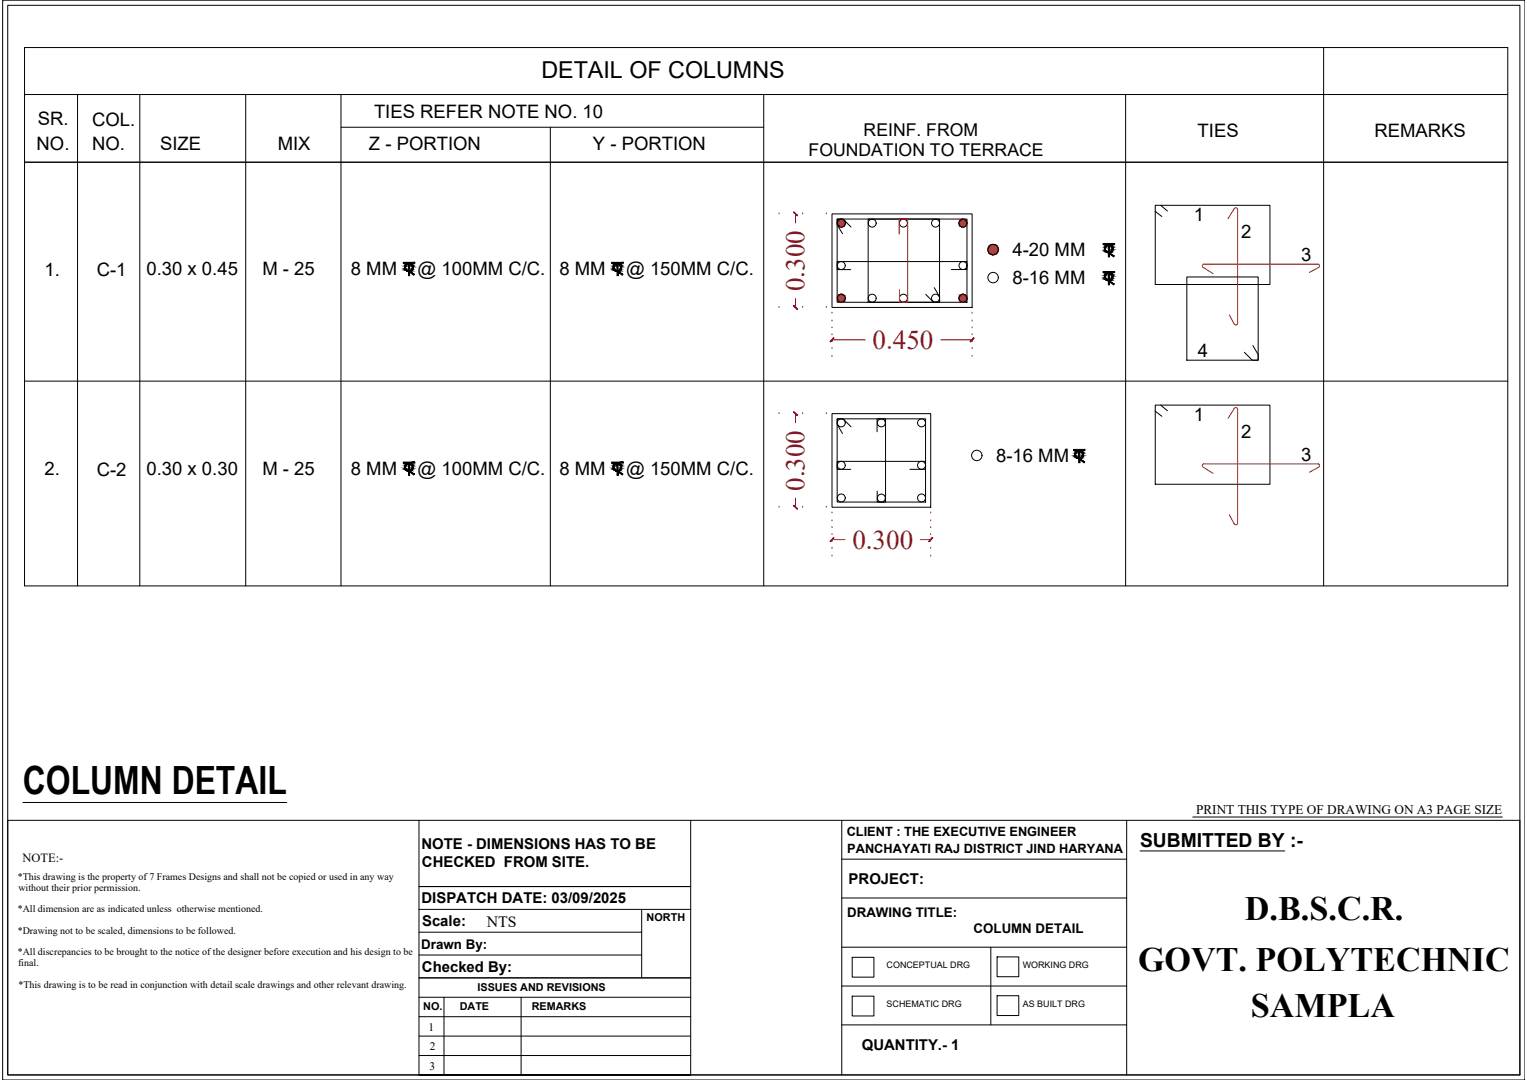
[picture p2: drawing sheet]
<svg xmlns="http://www.w3.org/2000/svg" width="420mm" height="297mm" viewBox="0 0 420 297" stroke-linecap="round" stroke-linejoin="round" font-family="sans-serif">
<defs><g id="words">
<text font-size="10.7" x="6.3" y="218.4">COLUMN DETAIL</text>
<g font-size="9.4">
<text x="342.6" y="252.9">D.B.S.C.R.</text>
<text x="313.1" y="267">GOVT. POLYTECHNIC</text>
<text x="344.2" y="279.6">SAMPLA</text>
</g>
<g font-size="7.4" fill="#b8002e">
<text x="221.4" y="80.1" transform="rotate(-90 221.4 80.1)">0.300</text>
<text x="240.1" y="95.9">0.450</text>
<text x="221.4" y="135" transform="rotate(-90 221.4 135)">0.300</text>
<text x="234.5" y="150.9">0.300</text>
</g>
<text font-size="6.4" x="148.9" y="21.5">DETAIL OF COLUMNS</text>
<text font-size="5.3" x="313.7" y="232.9">SUBMITTED BY :-</text>
<g font-size="5.1">
<text x="10.4" y="34.5">SR.</text>
<text x="25.3" y="34.6">COL.</text>
<text x="102.9" y="32.5">TIES REFER NOTE NO. 10</text>
<text x="10.1" y="41.3">NO.</text>
<text x="25.3" y="41.2">NO.</text>
<text x="44" y="41.1">SIZE</text>
<text x="76.4" y="41.1">MIX</text>
<text x="101.5" y="41.1">Z - PORTION</text>
<text x="163.2" y="41.1">Y - PORTION</text>
<text x="329.5" y="37.7">TIES</text>
<text x="378.2" y="37.7">REMARKS</text>
<text x="328.4" y="60.9">1</text>
<text x="341.5" y="65.5">2</text>
<text x="278.6" y="70.5">4-20 MM</text>
<text x="358" y="71.9">3</text>
<text x="12.3" y="75.8">1.</text>
<text x="26.6" y="75.9">C-1</text>
<text x="40.3" y="75.7">0.30 x 0.45</text>
<text x="72.2" y="75.6">M - 25</text>
<text x="96.5" y="75.7">8 MM</text>
<text x="114.9" y="75.7">@ 100MM C/C.</text>
<text x="153.9" y="75.7">8 MM</text>
<text x="172.3" y="75.7">@ 150MM C/C.</text>
<text x="278.6" y="78.2">8-16 MM</text>
<text x="329.5" y="98.1">4</text>
<text x="328.4" y="115.8">1</text>
<text x="341.5" y="120.4">2</text>
<text x="12.3" y="130.8">2.</text>
<text x="26.6" y="130.9">C-2</text>
<text x="40.3" y="130.7">0.30 x 0.30</text>
<text x="72.2" y="130.5">M - 25</text>
<text x="96.5" y="130.7">8 MM</text>
<text x="114.9" y="130.7">@ 100MM C/C.</text>
<text x="153.9" y="130.7">8 MM</text>
<text x="172.3" y="130.7">@ 150MM C/C.</text>
<text x="274.1" y="127.1">8-16 MM</text>
<text x="358" y="126.8">3</text>
</g>
<g font-size="4.8">
<text x="237.6" y="37.3">REINF. FROM</text>
<text x="222.5" y="43">FOUNDATION TO TERRACE</text>
</g>
<text font-size="4.3" x="133.9" y="254.9">NTS</text>
<g font-size="4.1">
<text x="116" y="233.4">NOTE - DIMENSIONS HAS TO BE</text>
<text x="116.1" y="238.3">CHECKED FROM SITE.</text>
<text x="233.5" y="243.2">PROJECT:</text>
<text x="116" y="248.4">DISPATCH DATE: 03/09/2025</text>
<text x="116.1" y="254.7">Scale:</text>
<text x="116.1" y="267.2">Checked By:</text>
<text x="237.1" y="288.7">QUANTITY.- 1</text>
</g>
<g font-size="3.7">
<text x="233.1" y="252.2">DRAWING TITLE:</text>
<text x="267.9" y="256.6">COLUMN DETAIL</text>
<text x="115.9" y="261.1">Drawn By:</text>
</g>
<text font-size="3.6" x="329.1" y="223.9">PRINT THIS TYPE OF DRAWING ON A3 PAGE SIZE</text>
<g font-size="3.5">
<text x="233" y="230">CLIENT : THE EXECUTIVE ENGINEER</text>
<text x="233.1" y="234.6">PANCHAYATI RAJ DISTRICT JIND HARYANA</text>
</g>
<text font-size="3.4" x="6.2" y="237.1">NOTE:-</text>
<g font-size="3.2">
<text x="117.9" y="283.6">1</text>
<text x="118.2" y="288.9">2</text>
<text x="118.2" y="294.2">3</text>
</g>
<g font-size="3">
<text x="177.9" y="253.4">NORTH</text>
<text x="131.4" y="272.5">ISSUES AND REVISIONS</text>
<text x="116.4" y="277.8">NO.</text>
<text x="126.5" y="277.8">DATE</text>
<text x="146.3" y="277.8">REMARKS</text>
</g>
<g font-size="2.8">
<text x="4.9" y="242">*This drawing is the property of 7 Frames Designs and shall not be copied or used in any way</text>
<text x="5" y="245">without their prior permission.</text>
<text x="4.9" y="250.7">*All dimension are as indicated unless otherwise mentioned.</text>
<text x="4.9" y="256.8">*Drawing not to be scaled, dimensions to be followed.</text>
<text x="4.9" y="262.8">*All discrepancies to be brought to the notice of the designer before execution and his design to be</text>
<text x="5" y="265.8">final.</text>
<text x="5.1" y="271.8">*This drawing is to be read in conjunction with detail scale drawings and other relevant drawing.</text>
</g>
<g font-size="2.5">
<text x="243.9" y="266.2">CONCEPTUAL DRG</text>
<text x="281.4" y="266.2">WORKING DRG</text>
<text x="244" y="276.9">SCHEMATIC DRG</text>
<text x="281.4" y="276.9">AS BUILT DRG</text>
</g>
</g></defs>
<!-- layer: FORMET LINE -->
<path d="M.7 .1h418.9v296.9h-418.9zM2.1 1.5h416.1v294.1h-416.1z" fill="none" stroke="#000" stroke-width=".28"/>
<!-- layer: 0 -->
<g fill="none" stroke="#000" stroke-width=".28">
<path d="M6.8 13.1h408.1v148h-408.1zM364.2 13.1v148M6.8 26h408.1M21.3 26v135.1M38.5 26v135.1M67.6 26v135.1M93.8 26v135.1M93.8 35h116.3M151.4 35v126.1M210.1 26v135.1M309.7 26v135.1M6.8 44.6h408.1"/>
<path d="M228.9 58.8h38.6v25.8h-38.6zM317.8 58.1l1.9 1.4M317.9 56.5h31.5v21.7h-31.5zM319.4 56.5l1.8 1.5M230.3 60.2h35.8v22.9h-35.8zM234.2 62.4l-2.2-2.2h-1.7v1.6l1.5 2.5M238.9 60.2h19.6v22.9h-19.6zM257.1 79.1l1.4 2.5v1.5h-1.6l-2.2-2.2M261.8 74.1h4.3v-2.2h-35.8v2.3h3.8M326.6 76.2h19.6v22.9h-19.6zM344.7 95l1.5 2.5v1.6h-1.6l-2.2-2.2M6.8 104.8h408.1"/>
<path d="M228.9 113.8h27.2v25.7h-27.2zM230.3 115.2h24.4v22.9h-24.4zM234.2 117.4l-2.2-2.2h-1.7v1.5l1.5 2.5M241.3 118.8v-3.6h2.4v22.9h-2.3v-3M317.8 113.1l1.9 1.4M317.9 111.4h31.5v21.8h-31.5zM319.4 111.4l1.8 1.6M250.4 129.1h4.3v-2.2h-24.4v2.2h3.8M313.7 234h39.8"/>
<circle cx="112.5" cy="73.6" r="1.12"/>
<circle cx="112.5" cy="73.6" r=".98"/>
<circle cx="169.9" cy="73.6" r="1.12"/>
<circle cx="169.9" cy="73.6" r=".98"/>
<circle cx="231.5" cy="73" r="1.1"/>
<circle cx="231.5" cy="61.4" r="1.1"/>
<circle cx="240" cy="61.4" r="1.1"/>
<circle cx="248.6" cy="61.4" r="1.1"/>
<circle cx="257.4" cy="61.4" r="1.1"/>
<circle cx="265" cy="73" r="1.1"/>
<circle cx="265" cy="61.4" r="1.1"/>
<circle cx="273.3" cy="68.6" r="1.43"/>
<circle cx="273.3" cy="76.3" r="1.43"/>
<circle cx="305.1" cy="76.1" r="1.12"/>
<circle cx="305.1" cy="68.4" r="1.12"/>
<circle cx="305.1" cy="68.4" r=".98"/>
<circle cx="305.1" cy="76.1" r=".98"/>
<circle cx="231.5" cy="82" r="1.1"/>
<circle cx="240" cy="82" r="1.1"/>
<circle cx="248.6" cy="82" r="1.1"/>
<circle cx="257.4" cy="82" r="1.1"/>
<circle cx="265" cy="82" r="1.1"/>
<circle cx="231.5" cy="116.3" r="1.1"/>
<circle cx="242.5" cy="116.3" r="1.1"/>
<circle cx="253.6" cy="116.3" r="1.1"/>
<circle cx="112.5" cy="128.5" r="1.12"/>
<circle cx="112.5" cy="128.5" r=".98"/>
<circle cx="169.9" cy="128.5" r="1.12"/>
<circle cx="169.9" cy="128.5" r=".98"/>
<circle cx="231.5" cy="128" r="1.1"/>
<circle cx="231.5" cy="137" r="1.1"/>
<circle cx="242.5" cy="137" r="1.1"/>
<circle cx="253.6" cy="128" r="1.1"/>
<circle cx="253.6" cy="137" r="1.1"/>
<circle cx="268.8" cy="125.3" r="1.43"/>
<circle cx="296.9" cy="125" r="1.12"/>
<circle cx="296.9" cy="125" r=".98"/>
</g>
<g fill="#000" stroke="#000" stroke-width=".28">
<path d="M111.4 73.5h.1zM111.4 73.3h.2zM111.5 73.1h.2zM111.6 73h.1zM111.6 72.9h.2zM111.8 72.7h.2zM112.3 74.6h.5zM112.4 72.5h.2zM113.3 74.2h.1zM113.3 74.1h.2zM113.4 73.9h.2zM168.8 73.5h.1z"/>
<path d="M168.8 73.3h.1zM168.9 73.1h.1zM168.9 73h.2zM169 72.9h.2zM169.1 72.7h.3zM169.6 74.6h.5zM169.7 72.5h.3zM170.7 74.1h.1zM170.8 73.9h.1zM304 68.1h.1zM304 75.8h.1zM304.1 67.9h.1z"/>
<path d="M304.1 75.6h.1zM304.1 75.5h.2zM304.2 67.7h.2zM304.2 75.4h.2zM304.3 75.3h.3zM304.8 69.5h.5zM304.8 77.2h.5zM304.9 67.3h.3zM304.9 75h.3zM305.8 69h.2zM305.8 76.7h.2zM305.9 68.9h.1z"/>
<path d="M305.9 76.6h.1zM306 76.5h.1zM111.4 128.4h.1zM111.4 128.2h.2zM111.5 128h.2zM111.6 127.9h.1zM111.6 127.8h.2zM112.3 129.6h.5zM112.4 127.4h.2zM113.3 129.1h.1zM113.3 129h.2zM113.4 128.9h.2z"/>
<path d="M168.8 128.4h.1zM168.8 128.2h.1zM168.9 128h.1zM168.9 127.9h.2zM169 127.8h.2zM169.6 129.6h.5zM169.7 127.4h.3zM170.7 129h.1zM170.8 128.9h.1zM295.8 124.7h.2zM295.9 124.5h.2zM296 124.4h.1z"/>
<path d="M296 124.3h.2zM296.7 126.1h.5zM296.7 123.9h.3zM297.7 125.6h.1zM297.7 125.6h.2zM297.9 125.2h.1z"/>
<path d="M111 72.2v.2l3.1-.2zM111 72.4l3.1-.2v.2z"/>
<path d="M111.4 73.5l.1 .2zM111.4 73.5l.1 .2z"/>
<path d="M111.4 73.7h.1zM111.4 73.7h.1z"/>
<path d="M111.4 73.7l.2 .1zM111.4 73.7l.2 .1z"/>
<path d="M111.4 73.3l.1 .2zM111.4 73.3l.1 .2z"/>
<path d="M111.4 73.8l.2 .1zM111.4 73.8l.2 .1z"/>
<path d="M111.4 73.9l.2 .1zM111.4 73.9l.2 .1z"/>
<path d="M111.5 73.1l.1 .2zM111.5 73.1l.1 .2z"/>
<path d="M111.5 74l.2 .1zM111.5 74l.2 .1z"/>
<path d="M111.5 74.1l.2 .1zM111.5 74.1l.2 .1z"/>
<path d="M111.6 74.2h.2zM111.6 74.2h.2z"/>
<path d="M111.6 74.2l.3 .1zM111.6 74.2l.3 .1z"/>
<path d="M111.7 72.8h.2zM111.7 72.8l.1 .1z"/>
<path d="M111.7 74.3l.3 .1zM111.7 74.3l.3 .1z"/>
<path d="M111.8 74.4h.2zM111.8 74.4h.2z"/>
<path d="M111.8 72.7h.2zM111.8 72.7h.2z"/>
<path d="M111.8 74.4l.4 .1zM111.8 74.4l.4 .1z"/>
<path d="M111.9 72.6h.3zM111.8 72.7h.2z"/>
<path d="M111.9 74.5h.4zM111.9 74.5h.4z"/>
<path d="M112.3 74.6l.3 .1zM112.4 74.7h.2z"/>
<path d="M112 72.6h.3zM111.9 72.6h.3z"/>
<path d="M112 74.5h.4zM112 74.5h.4z"/>
<path d="M112 72.6h.4zM112 72.6h.3z"/>
<path d="M112 74.5h.6zM112 74.5h.6z"/>
<path d="M112 72.6h.6zM112 72.6h.4z"/>
<path d="M112.4 72.5h.4zM112.3 72.5h.5z"/>
<path d="M112.6 74.4l-.1 .3 1.5 .8zM112.5 74.7l1.5 .8-.1 .2z"/>
<path d="M112.4 72.3l.3 3.5v-3.5zM112.4 72.3l.3 3.5h-.3z"/>
<path d="M112.3 72.5h.6zM112.1 72.5h.8z"/>
<path d="M112.1 72.5l.9 .1zM112.1 72.6h.9z"/>
<path d="M112.1 74.6h.8zM112.1 74.6h.7z"/>
<path d="M112.1 72.6h.9zM112 72.6h1z"/>
<path d="M112.1 74.6h.9zM112.1 74.6h.8z"/>
<path d="M112.6 72.6h.5zM112.6 72.6h.5z"/>
<path d="M112 74.5h1zM112 74.5l1 .1z"/>
<path d="M112.6 74.5h.4zM112.6 74.5h.4z"/>
<path d="M112.7 72.6l.5 .1zM112.7 72.6l.5 .1z"/>
<path d="M112.7 74.5h.4zM112.6 74.5h.4z"/>
<path d="M112.9 72.7h.3zM112.9 72.7h.3z"/>
<path d="M112.9 74.5h.3zM112.7 74.5h.4z"/>
<path d="M112.9 72.7l.4 .1zM112.9 72.7l.4 .1z"/>
<path d="M112.9 74.5h.3zM112.9 74.5h.3z"/>
<path d="M113.1 72.8h.2zM113.1 72.8h.2z"/>
<path d="M113.1 74.4h.2zM112.9 74.5h.3z"/>
<path d="M113.1 72.8l.3 .1zM113.1 72.8l.3 .1z"/>
<path d="M113.1 74.3h.2zM113.1 74.4h.2z"/>
<path d="M113.2 72.9l.2 .1zM113.2 72.9l.2 .1z"/>
<path d="M113.2 74.2h.2zM113.1 74.3h.2z"/>
<path d="M113.3 73h.2zM113.3 73h.2z"/>
<path d="M113.3 73l.2 .1zM113.3 73l.2 .1z"/>
<path d="M113.4 73.1l.2 .1zM113.4 73.1l.2 .1z"/>
<path d="M113.4 74h.1zM113.4 74l.1 .1z"/>
<path d="M113.4 73.2l.2 .1zM113.4 73.2l.2 .1z"/>
<path d="M113.5 73.3l.1 .1zM113.5 73.3l.1 .1z"/>
<path d="M113.5 73.4l.1 .2zM113.5 73.4l.1 .2z"/>
<path d="M113.5 73.8l.1 .1zM113.5 73.8l.1 .1z"/>
<path d="M113.5 73.6l.1 .2zM113.5 73.6l.1 .2z"/>
<path d="M168.3 72.2v.2l3.2-.2zM168.3 72.4l3.2-.2v.2z"/>
<path d="M168.8 73.5l.1 .2zM168.8 73.5l.1 .2z"/>
<path d="M168.8 73.7h.1zM168.8 73.7h.1z"/>
<path d="M168.8 73.7l.1 .1zM168.8 73.7l.1 .1z"/>
<path d="M168.8 73.3l.1 .2zM168.8 73.3l.1 .2z"/>
<path d="M168.8 73.8l.1 .1zM168.8 73.8l.1 .1z"/>
<path d="M168.8 73.9l.2 .1zM168.8 73.9l.2 .1z"/>
<path d="M168.9 73.1v.2zM168.9 73.1v.2z"/>
<path d="M168.9 74l.1 .1zM168.9 74l.1 .1z"/>
<path d="M168.9 74.1l.2 .1zM168.9 74.1l.2 .1z"/>
<path d="M168.9 74.2h.3zM168.9 74.2h.3z"/>
<path d="M169 74.2l.2 .1zM169 74.2l.2 .1z"/>
<path d="M169 72.8h.2zM169 72.9h.2z"/>
<path d="M169 74.3l.4 .1zM169 74.3l.4 .1z"/>
<path d="M169.1 74.4h.3zM169.1 74.4h.3z"/>
<path d="M169.2 72.7h.2zM169.2 72.7h.2z"/>
<path d="M169.2 74.4l.3 .1zM169.2 74.4l.3 .1z"/>
<path d="M169.3 72.6h.2zM169.2 72.7h.2z"/>
<path d="M169.3 74.5h.4zM169.3 74.5h.4z"/>
<path d="M169.6 74.6l.4 .1zM169.7 74.7h.3z"/>
<path d="M169.3 72.6h.4zM169.3 72.6h.2z"/>
<path d="M169.3 74.5h.4zM169.3 74.5h.4z"/>
<path d="M169.3 72.6h.4zM169.3 72.6h.4z"/>
<path d="M169.3 74.5h.6zM169.3 74.5h.6z"/>
<path d="M169.3 72.6h.6zM169.3 72.6h.4z"/>
<path d="M169.7 72.5h.4zM169.6 72.5h.5z"/>
<path d="M170 74.4l-.2 .3 1.6 .8zM169.8 74.7l1.6 .8-.2 .2z"/>
<path d="M169.8 72.3l.3 3.5v-3.5zM169.8 72.3l.3 3.5h-.3z"/>
<path d="M169.6 72.5h.6zM169.5 72.5h.7z"/>
<path d="M169.5 72.5l.8 .1zM169.4 72.6h.9z"/>
<path d="M169.5 74.6h.7zM169.5 74.6h.6z"/>
<path d="M169.4 72.6h1zM169.3 72.6h1.1z"/>
<path d="M169.4 74.6h.9zM169.4 74.6h.8z"/>
<path d="M169.9 72.6h.5zM169.9 72.6h.5z"/>
<path d="M169.3 74.5h1.1zM169.3 74.5l1 .1z"/>
<path d="M170 74.5h.4zM169.9 74.5h.5z"/>
<path d="M170.1 72.6l.4 .1zM170.1 72.6l.4 .1z"/>
<path d="M170.1 74.5h.3zM170 74.5h.4z"/>
<path d="M170.2 72.7h.3zM170.2 72.7h.3z"/>
<path d="M170.2 74.5h.3zM170.1 74.5h.3z"/>
<path d="M170.3 72.7l.3 .1zM170.3 72.7l.3 .1z"/>
<path d="M170.3 74.5h.2zM170.2 74.5h.3z"/>
<path d="M170.4 72.8h.3zM170.4 72.8h.3z"/>
<path d="M170.4 74.4h.2zM170.3 74.5h.2z"/>
<path d="M170.5 72.8l.3 .1zM170.5 72.8l.3 .1z"/>
<path d="M170.5 74.3h.2zM170.4 74.4h.2z"/>
<path d="M170.6 72.9l.2 .1zM170.6 72.9l.2 .1z"/>
<path d="M170.6 74.2h.2zM170.5 74.3h.2z"/>
<path d="M170.6 73h.2zM170.6 73h.2z"/>
<path d="M170.6 74.2h.2zM170.6 74.2h.2z"/>
<path d="M170.7 73l.2 .1zM170.7 73l.2 .1z"/>
<path d="M170.8 73.1l.1 .1zM170.8 73.1l.1 .1z"/>
<path d="M170.8 74v.1zM170.8 74v.1z"/>
<path d="M170.8 73.2l.2 .1zM170.8 73.2l.2 .1z"/>
<path d="M170.8 73.3l.2 .1zM170.8 73.3l.2 .1z"/>
<path d="M170.8 73.4l.2 .2zM170.8 73.4l.2 .2z"/>
<path d="M170.8 73.8l.1 .1zM170.8 73.8l.1 .1z"/>
<path d="M170.8 73.6l.2 .2zM170.8 73.6l.2 .2z"/>
<path d="M303.5 67v.3l3.2-.3zM303.5 67.3l3.2-.3v.3z"/>
<path d="M303.5 74.7v.3l3.2-.3zM303.5 75l3.2-.3v.3z"/>
<path d="M304 68.3h.1zM304 68.3h.1z"/>
<path d="M304 68.3l.1 .2zM304 68.3l.1 .2z"/>
<path d="M304 68.5h.1zM304 68.5h.1z"/>
<path d="M304 68.5l.1 .2zM304 68.5l.1 .2z"/>
<path d="M304 76h.1zM304 76h.1z"/>
<path d="M304 76l.1 .2zM304 76l.1 .2z"/>
<path d="M304 76.2h.1zM304 76.2h.1z"/>
<path d="M304 76.2l.1 .2zM304 76.2l.1 .2z"/>
<path d="M304 68.1l.1 .2zM304 68.1l.1 .2z"/>
<path d="M304 68.7h.1zM304 68.7h.1z"/>
<path d="M304 75.8l.1 .2zM304 75.8l.1 .2z"/>
<path d="M304 76.4h.1zM304 76.4h.1z"/>
<path d="M304 68.7l.2 .2zM304 68.7l.2 .2z"/>
<path d="M304 76.4l.2 .2zM304 76.4l.2 .2z"/>
<path d="M304 68l.1 .1zM304 68l.1 .1z"/>
<path d="M304 68.9h.2zM304 68.9h.2z"/>
<path d="M304 75.7l.1 .1zM304 75.7l.1 .1z"/>
<path d="M304 76.6h.2zM304 76.6h.2z"/>
<path d="M304.1 68.9l.2 .1zM304.1 68.9l.2 .1z"/>
<path d="M304.1 76.6l.2 .1zM304.1 76.6l.2 .1z"/>
<path d="M304.1 67.8h.2zM304.1 67.8l.1 .1z"/>
<path d="M304.1 69l.3 .1zM304.1 69l.3 .1z"/>
<path d="M304.1 76.7l.3 .1zM304.1 76.7l.3 .1z"/>
<path d="M304.2 69.1h.2zM304.2 69.1h.2z"/>
<path d="M304.2 76.8h.2zM304.2 76.8h.2z"/>
<path d="M304.2 67.7h.2zM304.2 67.7h.2z"/>
<path d="M304.2 69.1l.4 .1zM304.2 69.1l.4 .1z"/>
<path d="M304.2 75.4h.2zM304.2 75.4h.2z"/>
<path d="M304.2 76.8l.4 .1zM304.2 76.8l.4 .1z"/>
<path d="M304.3 67.6h.3zM304.3 67.6l-.1 .1z"/>
<path d="M304.3 69.2l.3 .1zM304.3 69.2l.3 .1z"/>
<path d="M304.3 76.9h.3zM304.3 76.9h.3z"/>
<path d="M304.3 67.5h.3zM304.3 67.5l.3 .1z"/>
<path d="M304.3 69.3h.4zM304.3 69.3h.4z"/>
<path d="M304.3 75.3h.3zM304.3 75.3h.3z"/>
<path d="M304.3 76.9l.4 .1zM304.3 76.9l.4 .1z"/>
<path d="M304.5 67.5h.2zM304.3 67.5h.3z"/>
<path d="M304.5 69.3l.4 .1zM304.5 69.3l.4 .1z"/>
<path d="M304.5 75.2h.2zM304.3 75.3h.3z"/>
<path d="M304.5 77l.4 .1zM304.5 77l.4 .1z"/>
<path d="M304.8 69.5h.4zM304.9 69.5h.3z"/>
<path d="M304.8 77.2h.4zM304.9 77.2h.3z"/>
<path d="M304.5 67.4h.4zM304.5 67.5h.2z"/>
<path d="M304.5 69.4h.4zM304.5 69.4h.4z"/>
<path d="M304.5 75.1h.4zM304.5 75.1l.2 .1z"/>
<path d="M304.5 77.1h.4zM304.5 77.1h.4z"/>
<path d="M304.5 67.4h.4zM304.5 67.4h.4z"/>
<path d="M304.5 69.4h.6zM304.5 69.4h.6z"/>
<path d="M304.5 75.1h.4zM304.5 75.1h.4z"/>
<path d="M304.5 77.1h.6zM304.5 77.1h.6z"/>
<path d="M304.5 67.4h.6zM304.5 67.4h.4z"/>
<path d="M304.5 75.1h.6zM304.5 75.1h.4z"/>
<path d="M305.2 69.4l-.2 .2 1.6 .8zM305 69.6l1.6 .8-.2 .3z"/>
<path d="M304.9 67.3h.4zM304.8 67.3h.5z"/>
<path d="M305.2 77.1l-.2 .2 1.6 .8zM305 77.3l1.6 .8-.2 .3z"/>
<path d="M304.9 75h.4zM304.8 75h.5z"/>
<path d="M305 67.1l.3 3.6v-3.6zM305 67.1l.3 3.6h-.3z"/>
<path d="M305 74.8l.3 3.5v-3.5zM305 74.8l.3 3.5h-.3z"/>
<path d="M304.8 67.3h.6zM304.7 67.3h.7z"/>
<path d="M304.8 75l.6 .1zM304.7 75.1h.7z"/>
<path d="M304.7 67.3l.8 .1zM304.6 67.4h.9z"/>
<path d="M304.7 69.5h.7zM304.7 69.5h.6z"/>
<path d="M304.7 75.1h.8zM304.6 75.1h.9z"/>
<path d="M304.7 77.2h.7zM304.7 77.2h.6z"/>
<path d="M304.6 67.4h1zM304.5 67.4h1.1z"/>
<path d="M304.6 69.4h.9zM304.6 69.4l.8 .1z"/>
<path d="M304.6 75.1h1zM304.5 75.1h1.1z"/>
<path d="M304.6 77.1h.9zM304.6 77.1l.8 .1z"/>
<path d="M305.1 67.4l.5 .1zM305.1 67.4l.5 .1z"/>
<path d="M304.5 69.4h1.1zM304.5 69.4h1z"/>
<path d="M305.1 75.1h.5zM305.1 75.1h.5z"/>
<path d="M304.5 77.1h1.1zM304.5 77.1h1z"/>
<path d="M305.2 69.4h.4zM305.1 69.4h.5z"/>
<path d="M305.2 77.1h.4zM305.1 77.1h.5z"/>
<path d="M305.3 67.5h.4zM305.3 67.5h.4z"/>
<path d="M305.3 69.4h.3zM305.2 69.4h.4z"/>
<path d="M305.3 75.1l.4 .1zM305.3 75.1l.4 .1z"/>
<path d="M305.3 77.1h.3zM305.2 77.1h.4z"/>
<path d="M305.4 67.5h.3zM305.4 67.5h.3z"/>
<path d="M305.4 69.3h.3zM305.3 69.4h.3z"/>
<path d="M305.4 75.2h.3zM305.4 75.2h.3z"/>
<path d="M305.4 77h.3zM305.3 77.1h.3z"/>
<path d="M305.5 67.5l.3 .1zM305.5 67.5l.3 .1z"/>
<path d="M305.5 69.3h.2zM305.4 69.3h.3z"/>
<path d="M305.5 75.2l.3 .1zM305.5 75.2l.3 .1z"/>
<path d="M305.5 77h.2zM305.4 77h.3z"/>
<path d="M305.6 67.6h.3zM305.6 67.6h.3z"/>
<path d="M305.6 69.2h.2zM305.5 69.3h.2z"/>
<path d="M305.6 75.3h.3zM305.6 75.3h.3z"/>
<path d="M305.6 76.9h.2zM305.5 77h.2z"/>
<path d="M305.7 67.6l.2 .1zM305.7 67.6l.2 .1z"/>
<path d="M305.7 69.2h.2zM305.7 69.2h.1z"/>
<path d="M305.7 75.3l.2 .1zM305.7 75.3l.2 .1z"/>
<path d="M305.7 76.9h.2zM305.7 76.9h.1z"/>
<path d="M305.8 67.7l.2 .1zM305.8 67.7l.2 .1z"/>
<path d="M305.8 69.1h.1zM305.7 69.2h.2z"/>
<path d="M305.8 75.4l.2 .1zM305.8 75.4l.2 .1z"/>
<path d="M305.8 76.8h.1zM305.7 76.9h.2z"/>
<path d="M305.8 67.8l.2 .1zM305.8 67.8l.2 .1z"/>
<path d="M305.8 75.5l.2 .1zM305.8 75.5l.2 .1z"/>
<path d="M305.9 67.9l.2 .1zM305.9 67.9l.2 .1z"/>
<path d="M305.9 75.6l.2 .1zM305.9 75.6l.2 .1z"/>
<path d="M306 68h.1zM306 68h.1z"/>
<path d="M306 68.8h.1zM306 68.8v.1z"/>
<path d="M306 75.7h.1zM306 75.7h.1z"/>
<path d="M306 76.5h.1zM306 76.5v.1z"/>
<path d="M306 68l.2 .2zM306 68l.2 .2z"/>
<path d="M306 68.8h.1zM306 68.8h.1z"/>
<path d="M306 75.7l.2 .2zM306 75.7l.2 .2z"/>
<path d="M306 68.2h.2zM306 68.2h.2z"/>
<path d="M306 68.2l.2 .2zM306 68.2l.2 .2z"/>
<path d="M306 68.6l.1 .2zM306 68.6l.1 .2z"/>
<path d="M306 75.9h.2zM306 75.9h.2z"/>
<path d="M306 75.9l.2 .2zM306 75.9l.2 .2z"/>
<path d="M306 76.3l.1 .2zM306 76.3l.1 .2z"/>
<path d="M306 68.4l.2 .2zM306 68.4l.2 .2z"/>
<path d="M306 76.1l.2 .2zM306 76.1l.2 .2z"/>
<path d="M111 127.1v.3l3.1-.3zM111 127.4l3.1-.3v.3z"/>
<path d="M111.4 128.4l.1 .2zM111.4 128.4l.1 .2z"/>
<path d="M111.4 128.6h.1zM111.4 128.6h.1z"/>
<path d="M111.4 128.6l.2 .2zM111.4 128.6l.2 .2z"/>
<path d="M111.4 128.2l.1 .2zM111.4 128.2l.1 .2z"/>
<path d="M111.4 128.8h.2zM111.4 128.8h.2z"/>
<path d="M111.4 128.8l.2 .2zM111.4 128.8l.2 .2z"/>
<path d="M111.5 128.1l.1 .1zM111.5 128.1l.1 .1z"/>
<path d="M111.5 129h.2zM111.5 129h.2z"/>
<path d="M111.5 129l.2 .1zM111.5 129l.2 .1z"/>
<path d="M111.6 129.1l.2 .1zM111.6 129.1l.2 .1z"/>
<path d="M111.6 129.2l.3 .1zM111.6 129.2l.3 .1z"/>
<path d="M111.7 127.8h.2zM111.7 127.8h.1z"/>
<path d="M111.7 129.3h.3zM111.7 129.3h.3z"/>
<path d="M111.8 127.7h.2zM111.8 127.7l-.1 .1z"/>
<path d="M111.8 129.3l.2 .1zM111.8 129.3l.2 .1z"/>
<path d="M111.8 127.7h.2zM111.8 127.7h.2z"/>
<path d="M111.8 129.4h.4zM111.8 129.4h.4z"/>
<path d="M111.9 127.6h.3zM111.8 127.7h.2z"/>
<path d="M111.9 129.4l.4 .1zM111.9 129.4l.4 .1z"/>
<path d="M112.3 129.6h.3zM112.4 129.6h.2z"/>
<path d="M112 127.5h.3zM111.9 127.6h.3z"/>
<path d="M112 129.5h.4zM112 129.5h.4z"/>
<path d="M112 127.5h.4zM112 127.5h.3z"/>
<path d="M112 129.5h.6zM112 129.5h.6z"/>
<path d="M112 127.5h.6zM112 127.5h.4z"/>
<path d="M112.4 127.4h.4zM112.3 127.4h.5z"/>
<path d="M112.6 129.4l-.1 .2 1.5 .8zM112.5 129.6l1.5 .8-.1 .2z"/>
<path d="M112.4 127.2l.3 3.6v-3.6zM112.4 127.2l.3 3.6h-.3z"/>
<path d="M112.3 127.4l.6 .1zM112.1 127.5h.8z"/>
<path d="M112.1 127.5h.9zM112.1 127.5h.9z"/>
<path d="M112.1 129.6h.8zM112.1 129.6h.7z"/>
<path d="M112.1 127.5h.9zM112 127.5h1z"/>
<path d="M112.1 129.5h.9zM112.1 129.5l.8 .1z"/>
<path d="M112.6 127.5l.5 .1zM112.6 127.5l.5 .1z"/>
<path d="M112 129.5h1zM112 129.5h1z"/>
<path d="M112.6 129.5h.4zM112.6 129.5h.4z"/>
<path d="M112.7 127.6h.5zM112.7 127.6h.5z"/>
<path d="M112.7 129.5h.4zM112.6 129.5h.4z"/>
<path d="M112.9 127.6h.3zM112.9 127.6h.3z"/>
<path d="M112.9 129.4h.3zM112.7 129.5h.4z"/>
<path d="M112.9 127.6l.4 .1zM112.9 127.6l.4 .1z"/>
<path d="M112.9 129.4h.3zM112.9 129.4h.3z"/>
<path d="M113.1 127.7h.2zM113.1 127.7h.2z"/>
<path d="M113.1 129.3h.2zM112.9 129.4h.3z"/>
<path d="M113.1 127.7l.3 .1zM113.1 127.7l.3 .1z"/>
<path d="M113.1 129.3h.2zM113.1 129.3h.2z"/>
<path d="M113.2 127.8l.2 .1zM113.2 127.8l.2 .1z"/>
<path d="M113.2 129.2h.2zM113.1 129.3h.2z"/>
<path d="M113.3 127.9l.2 .1zM113.3 127.9l.2 .1z"/>
<path d="M113.3 128l.2 .1zM113.3 128l.2 .1z"/>
<path d="M113.4 128.1h.2zM113.4 128.1h.2z"/>
<path d="M113.4 128.9h.1zM113.4 128.9l.1 .1z"/>
<path d="M113.4 128.1l.2 .2zM113.4 128.1l.2 .2z"/>
<path d="M113.5 128.3h.1zM113.5 128.3h.1z"/>
<path d="M113.5 128.3l.1 .2zM113.5 128.3l.1 .2z"/>
<path d="M113.5 128.7l.1 .2zM113.5 128.7l.1 .2z"/>
<path d="M113.5 128.5l.1 .2zM113.5 128.5l.1 .2z"/>
<path d="M168.3 127.1v.3l3.2-.3zM168.3 127.4l3.2-.3v.3z"/>
<path d="M168.8 128.4l.1 .2zM168.8 128.4l.1 .2z"/>
<path d="M168.8 128.6h.1zM168.8 128.6h.1z"/>
<path d="M168.8 128.6l.1 .2zM168.8 128.6l.1 .2z"/>
<path d="M168.8 128.2l.1 .2zM168.8 128.2l.1 .2z"/>
<path d="M168.8 128.8h.1zM168.8 128.8h.1z"/>
<path d="M168.8 128.8l.2 .2zM168.8 128.8l.2 .2z"/>
<path d="M168.9 128.1v.1zM168.9 128.1v.1z"/>
<path d="M168.9 129h.1zM168.9 129h.1z"/>
<path d="M168.9 129l.2 .1zM168.9 129l.2 .1z"/>
<path d="M168.9 129.1l.3 .1zM168.9 129.1l.3 .1z"/>
<path d="M169 129.2l.2 .1zM169 129.2l.2 .1z"/>
<path d="M169 127.8h.2zM169 127.8h.2z"/>
<path d="M169 129.3h.4zM169 129.3h.4z"/>
<path d="M169.1 127.7h.3zM169.1 127.7l-.1 .1z"/>
<path d="M169.1 129.3l.3 .1zM169.1 129.3l.3 .1z"/>
<path d="M169.2 127.7h.2zM169.1 127.7h.3z"/>
<path d="M169.2 129.4h.3zM169.2 129.4h.3z"/>
<path d="M169.3 127.6h.2zM169.2 127.7h.2z"/>
<path d="M169.3 129.4l.4 .1zM169.3 129.4l.4 .1z"/>
<path d="M169.6 129.6h.4zM169.7 129.6h.3z"/>
<path d="M169.3 127.5h.4zM169.3 127.6h.2z"/>
<path d="M169.3 129.5h.4zM169.3 129.5h.4z"/>
<path d="M169.3 127.5h.4zM169.3 127.5h.4z"/>
<path d="M169.3 129.5h.6zM169.3 129.5h.6z"/>
<path d="M169.3 127.5h.6zM169.3 127.5h.4z"/>
<path d="M169.7 127.4h.4zM169.6 127.4h.5z"/>
<path d="M170 129.4l-.2 .2 1.6 .8zM169.8 129.6l1.6 .8-.2 .2z"/>
<path d="M169.8 127.2l.3 3.6v-3.6zM169.8 127.2l.3 3.6h-.3z"/>
<path d="M169.6 127.4l.6 .1zM169.5 127.5h.7z"/>
<path d="M169.5 127.5h.8zM169.4 127.5h.9z"/>
<path d="M169.5 129.6h.7zM169.5 129.6h.6z"/>
<path d="M169.4 127.5h1zM169.3 127.5h1.1z"/>
<path d="M169.4 129.5h.9zM169.4 129.5l.8 .1z"/>
<path d="M169.9 127.5l.5 .1zM169.9 127.5l.5 .1z"/>
<path d="M169.3 129.5h1.1zM169.3 129.5h1z"/>
<path d="M170 129.5h.4zM169.9 129.5h.5z"/>
<path d="M170.1 127.6h.4zM170.1 127.6h.4z"/>
<path d="M170.1 129.5h.3zM170 129.5h.4z"/>
<path d="M170.2 127.6h.3zM170.2 127.6h.3z"/>
<path d="M170.2 129.4h.3zM170.1 129.5h.3z"/>
<path d="M170.3 127.6l.3 .1zM170.3 127.6l.3 .1z"/>
<path d="M170.3 129.4h.2zM170.2 129.4h.3z"/>
<path d="M170.4 127.7h.3zM170.4 127.7h.3z"/>
<path d="M170.4 129.3h.2zM170.3 129.4h.2z"/>
<path d="M170.5 127.7l.3 .1zM170.5 127.7l.3 .1z"/>
<path d="M170.5 129.3h.2zM170.4 129.3h.2z"/>
<path d="M170.6 127.8l.2 .1zM170.6 127.8l.2 .1z"/>
<path d="M170.6 129.2h.2zM170.5 129.3h.2z"/>
<path d="M170.6 127.9l.2 .1zM170.6 127.9l.2 .1z"/>
<path d="M170.6 129.1h.2zM170.6 129.1l.2 .1z"/>
<path d="M170.7 128l.2 .1zM170.7 128l.2 .1z"/>
<path d="M170.8 128.1h.1zM170.8 128.1h.1z"/>
<path d="M170.8 128.9v.1zM170.8 128.9v.1z"/>
<path d="M170.8 128.1l.2 .2zM170.8 128.1l.2 .2z"/>
<path d="M170.8 128.3h.2zM170.8 128.3h.2z"/>
<path d="M170.8 128.3l.2 .2zM170.8 128.3l.2 .2z"/>
<path d="M170.8 128.7l.1 .2zM170.8 128.7l.1 .2z"/>
<path d="M170.8 128.5l.2 .2zM170.8 128.5l.2 .2z"/>
<path d="M295.4 123.6v.3l3.1-.3zM295.4 123.9l3.1-.3v.3z"/>
<path d="M295.8 124.9h.1zM295.8 124.9h.1z"/>
<path d="M295.8 124.9l.1 .2zM295.8 124.9l.1 .2z"/>
<path d="M295.8 125.1h.1zM295.8 125.1h.1z"/>
<path d="M295.8 125.1l.2 .2zM295.8 125.1l.2 .2z"/>
<path d="M295.8 124.8l.1 .1zM295.8 124.8l.1 .1z"/>
<path d="M295.8 125.3h.2zM295.8 125.3h.2z"/>
<path d="M295.8 125.3l.2 .2zM295.8 125.3l.2 .2z"/>
<path d="M295.9 124.6l.1 .1zM295.9 124.6l.1 .1z"/>
<path d="M295.9 125.5h.2zM295.9 125.5h.2z"/>
<path d="M295.9 125.5l.2 .1zM295.9 125.5l.2 .1z"/>
<path d="M296 125.6l.2 .1zM296 125.6l.2 .1z"/>
<path d="M296 125.7l.3 .1zM296 125.7l.3 .1z"/>
<path d="M296.1 124.3h.2zM296.1 124.3h.1z"/>
<path d="M296.1 125.8l.3 .1zM296.1 125.8l.3 .1z"/>
<path d="M296.2 124.2h.2zM296.2 124.2l-.1 .1z"/>
<path d="M296.2 125.9h.2zM296.2 125.9h.2z"/>
<path d="M296.2 124.2h.2zM296.2 124.2h.2z"/>
<path d="M296.2 125.9h.4zM296.2 125.9h.4z"/>
<path d="M296.3 124.1h.3zM296.2 124.2h.2z"/>
<path d="M296.3 125.9l.4 .1zM296.3 125.9l.4 .1z"/>
<path d="M296.7 126.1h.3zM296.7 126.1h.3z"/>
<path d="M296.4 124.1h.3zM296.3 124.1h.3z"/>
<path d="M296.4 126h.4zM296.4 126h.4z"/>
<path d="M296.4 124.1h.4zM296.4 124.1h.3z"/>
<path d="M296.4 126h.5zM296.4 126h.5z"/>
<path d="M296.4 124h.5zM296.4 124.1h.4z"/>
<path d="M297 126l-.1 .2 1.5 .8zM296.9 126.2l1.5 .8-.1 .3z"/>
<path d="M296.7 123.9h.5zM296.7 123.9h.5z"/>
<path d="M296.8 123.7l.3 3.6v-3.6zM296.8 123.7l.3 3.6h-.3z"/>
<path d="M296.7 123.9l.6 .1zM296.5 124h.8z"/>
<path d="M296.5 124h.9zM296.5 124h.9z"/>
<path d="M296.5 126.1h.8zM296.5 126.1h.7z"/>
<path d="M296.5 124h.9zM296.4 124h1z"/>
<path d="M296.5 126h.9zM296.5 126l.8 .1z"/>
<path d="M296.9 124l.6 .1zM296.9 124l.6 .1z"/>
<path d="M296.4 126h1zM296.4 126h1z"/>
<path d="M297 126h.4zM296.9 126h.5z"/>
<path d="M297.1 124.1h.5zM297.1 124.1h.5z"/>
<path d="M297.1 126h.4zM297 126h.4z"/>
<path d="M297.3 124.1h.3zM297.3 124.1h.3z"/>
<path d="M297.3 125.9h.3zM297.1 126h.4z"/>
<path d="M297.3 124.1l.4 .1zM297.3 124.1l.4 .1z"/>
<path d="M297.3 125.9h.3zM297.3 125.9h.3z"/>
<path d="M297.5 124.2l.2 .1zM297.5 124.2l.2 .1z"/>
<path d="M297.5 125.8h.2zM297.3 125.9h.3z"/>
<path d="M297.5 124.3l.3 .1zM297.5 124.3l.3 .1z"/>
<path d="M297.5 125.8h.2zM297.5 125.8h.2z"/>
<path d="M297.6 124.4h.2zM297.6 124.4h.2z"/>
<path d="M297.6 125.7h.2zM297.5 125.8h.2z"/>
<path d="M297.7 124.4l.2 .1zM297.7 124.4l.2 .1z"/>
<path d="M297.7 124.5l.2 .1zM297.7 124.5l.2 .1z"/>
<path d="M297.8 124.6l.2 .1zM297.8 124.6l.2 .1z"/>
<path d="M297.8 125.4h.1zM297.8 125.4l.1 .2z"/>
<path d="M297.8 124.7l.2 .1zM297.8 124.7l.2 .1z"/>
<path d="M297.8 125.4h.2zM297.8 125.4h.1z"/>
<path d="M297.9 124.8h.1zM297.9 124.8h.1z"/>
<path d="M297.9 125.2l.1 .2zM297.9 125.2l.1 .2z"/>
<path d="M297.9 124.8l.1 .2zM297.9 124.8l.1 .2z"/>
<path d="M297.9 125l.1 .2zM297.9 125l.1 .2z"/>
</g>
<!-- layer: dimensions -->
<g fill="#b82e00" stroke="#b82e00" stroke-width=".28">
<path d="M264.9 60.3h.4zM264.7 60.3h.6z"/>
<path d="M231.4 60.3h.4zM231.2 60.3h.6z"/>
<path d="M264.7 60.3l.8 .1zM264.5 60.4h1z"/>
<path d="M231.2 60.3l.8 .1zM231 60.4h1z"/>
<path d="M264.5 60.4l1.1 .1zM264.3 60.5h1.3z"/>
<path d="M231 60.4l1.1 .1zM230.8 60.5h1.3z"/>
<path d="M264.3 60.5l1.5 .1zM264.2 60.6h1.6z"/>
<path d="M230.8 60.5l1.5 .1zM230.7 60.6h1.6z"/>
<path d="M264.2 60.6l1.7 .2-.1-.2zM264.2 60.6l1.7 .2h-1.9z"/>
<path d="M230.7 60.6l1.7 .2-.1-.2zM230.7 60.6l1.7 .2h-1.9z"/>
<path d="M264 60.8l2 .2-.1-.2zM264 60.8l2 .2h-2.1z"/>
<path d="M230.5 60.8l2 .2-.1-.2zM230.5 60.8l2 .2h-2z"/>
<path d="M263.9 61l2.1 .2v-.2zM263.9 61l2.1 .2h-2.1z"/>
<path d="M230.5 61l2 .2v-.2zM230.5 61l2 .2h-2.1z"/>
<path d="M263.9 61.2l2.2 .2-.1-.2zM263.9 61.2l2.2 .2h-2.2z"/>
<path d="M230.4 61.2l2.2 .2-.1-.2zM230.4 61.2l2.2 .2h-2.2z"/>
<path d="M263.9 61.4l2.1 .2 .1-.2zM263.9 61.4l2.1 .2h-2.1z"/>
<path d="M230.4 61.4l2.1 .2 .1-.2zM230.4 61.4l2.1 .2h-2.1z"/>
<path d="M263.9 61.6l2.1 .2v-.2zM263.9 61.6l2.1 .2h-2.1z"/>
<path d="M230.4 61.6l2.1 .2v-.2zM230.4 61.6l2.1 .2h-2z"/>
<path d="M263.9 61.8l2 .1 .1-.1zM263.9 61.8l2 .1h-1.9z"/>
<path d="M230.5 61.8l1.9 .1 .1-.1zM230.5 61.8l1.9 .1h-1.9z"/>
<path d="M264 61.9l1.8 .2 .1-.2zM264 61.9l1.8 .2h-1.6z"/>
<path d="M230.5 61.9l1.8 .2 .1-.2zM230.5 61.9l1.8 .2h-1.6z"/>
<path d="M264.2 62.1l1.4 .1 .2-.1zM264.2 62.1l1.4 .1z"/>
<path d="M230.7 62.1l1.4 .1 .2-.1zM230.7 62.1l1.4 .1z"/>
<path d="M264.3 62.2h1.3zM264.3 62.2l1.2 .1z"/>
<path d="M230.8 62.2h1.3zM230.8 62.2l1.2 .1z"/>
<path d="M264.5 62.3h1zM264.5 62.3l.8 .1z"/>
<path d="M231 62.3h1zM231 62.3l.8 .1z"/>
<path d="M264.7 62.4h.6zM264.7 62.4h.4z"/>
<path d="M231.2 62.4h.6zM231.2 62.4h.4z"/>
<path d="M264.9 80.9l.4 .1zM264.7 81h.6z"/>
<path d="M231.4 80.9l.4 .1zM231.2 81h.6z"/>
<path d="M264.7 81h.8zM264.5 81h1z"/>
<path d="M231.2 81h.8zM231 81h1z"/>
<path d="M264.5 81l1.1 .1zM264.3 81.1h1.3z"/>
<path d="M231 81l1.1 .1zM230.8 81.1h1.3z"/>
<path d="M264.3 81.1l1.5 .2zM264.2 81.3h1.6z"/>
<path d="M230.8 81.1l1.5 .2zM230.7 81.3h1.6z"/>
<path d="M264.2 81.3l1.7 .1-.1-.1zM264.2 81.3l1.7 .1h-1.9z"/>
<path d="M230.7 81.3l1.7 .1-.1-.1zM230.7 81.3l1.7 .1h-1.9z"/>
<path d="M264 81.4l2 .2-.1-.2zM264 81.4l2 .2h-2.1z"/>
<path d="M230.5 81.4l2 .2-.1-.2zM230.5 81.4l2 .2h-2z"/>
<path d="M263.9 81.6l2.1 .2v-.2zM263.9 81.6l2.1 .2h-2.1z"/>
<path d="M230.5 81.6l2 .2v-.2zM230.5 81.6l2 .2h-2.1z"/>
<path d="M263.9 81.8l2.2 .2-.1-.2zM263.9 81.8l2.2 .2h-2.2z"/>
<path d="M230.4 81.8l2.2 .2-.1-.2zM230.4 81.8l2.2 .2h-2.2z"/>
<path d="M263.9 82l2.1 .2 .1-.2zM263.9 82l2.1 .2h-2.1z"/>
<path d="M230.4 82l2.1 .2 .1-.2zM230.4 82l2.1 .2h-2.1z"/>
<path d="M263.9 82.2l2.1 .2v-.2zM263.9 82.2l2.1 .2h-2.1z"/>
<path d="M230.4 82.2l2.1 .2v-.2zM230.4 82.2l2.1 .2h-2z"/>
<path d="M263.9 82.4l2 .2 .1-.2zM263.9 82.4l2 .2h-1.9z"/>
<path d="M230.5 82.4l1.9 .2 .1-.2zM230.5 82.4l1.9 .2h-1.9z"/>
<path d="M264 82.6l1.8 .1 .1-.1zM264 82.6l1.8 .1h-1.6z"/>
<path d="M230.5 82.6l1.8 .1 .1-.1zM230.5 82.6l1.8 .1h-1.6z"/>
<path d="M264.2 82.7l1.4 .2 .2-.2zM264.2 82.7l1.4 .2z"/>
<path d="M230.7 82.7l1.4 .2 .2-.2zM230.7 82.7l1.4 .2z"/>
<path d="M264.3 82.9h1.3zM264.3 82.9l1.2 .1z"/>
<path d="M230.8 82.9h1.3zM230.8 82.9l1.2 .1z"/>
<path d="M264.5 83h1zM264.5 83l.8 .1z"/>
<path d="M231 83h1zM231 83l.8 .1z"/>
<path d="M264.7 83.1h.6zM264.7 83.1h.4z"/>
<path d="M231.2 83.1h.6zM231.2 83.1h.4z"/>
<path d="M273.1 67.2l.5 .1zM272.9 67.3h.7z"/>
<path d="M272.9 67.3h.9zM272.7 67.3h1.1z"/>
<path d="M272.7 67.3l1.3 .2zM272.5 67.5h1.5z"/>
<path d="M272.5 67.5l1.7 .1zM272.3 67.6l.2-.1 1.7 .1z"/>
<path d="M272.3 67.6l2.1 .2-.2-.2zM272.3 67.6l2.1 .2h-2.3z"/>
<path d="M272.1 67.8l2.4 .2-.1-.2zM272.1 67.8l2.4 .2h-2.5z"/>
<path d="M272 68l2.6 .2-.1-.2zM272 68l2.6 .2h-2.7z"/>
<path d="M271.9 68.2l2.8 .2-.1-.2zM271.9 68.2l2.8 .2h-2.9z"/>
<path d="M271.8 68.4l2.9 .3v-.3zM271.8 68.4l2.9 .3h-2.9z"/>
<path d="M271.8 68.7l2.9 .2v-.2zM271.8 68.7l2.9 .2h-2.9z"/>
<path d="M271.8 68.9l2.8 .2 .1-.2zM271.8 68.9l2.8 .2h-2.7z"/>
<path d="M271.9 69.1l2.6 .2 .1-.2zM271.9 69.1l2.6 .2h-2.5z"/>
<path d="M272 69.3l2.4 .2 .1-.2zM272 69.3l2.4 .2h-2.3z"/>
<path d="M272.1 69.5l2.1 .2 .2-.2zM272.1 69.5l2.1 .2h-1.9z"/>
<path d="M272.3 69.7l1.7 .1 .2-.1zM272.3 69.7l1.7 .1z"/>
<path d="M272.5 69.8h1.5zM272.5 69.8l1.3 .2z"/>
<path d="M272.7 70h1.1zM272.7 70h.9z"/>
<path d="M272.9 70h.7zM272.9 70l.5 .1z"/>
</g>
<!-- layer: DEMISION -->
<g fill="none" stroke="#b8002e" stroke-width=".28">
<path d="M214.4 58.8h.1M218.9 58.8v2.5M220.9 58.8h.1M227.4 58.8h.1M214.4 84.6h.1M218.9 82.1v2.5M220.9 84.6h.1M227.4 84.6h.1M228.9 98h.1M228.9 95.8h.1M228.9 94h.1M228.9 92.1h.1"/>
<path d="M228.9 90.2h.1M228.9 88.3h.1M228.9 86.1h.1M228.9 93.5h9.2M258.8 93.5h8.7M267.5 98h.1M267.5 95.8h.1M267.5 94h.1M267.5 92.1h.1M267.5 90.2h.1M267.5 88.3h.1M267.5 86.1h.1"/>
<path d="M214.4 113.8h.1M218.9 113.8v2.5M220.9 113.8h.1M227.4 113.8h.1M214.4 139.5h.1M218.9 137v2.5M220.9 139.5h.1M227.4 139.5h.1M228.9 152.9h.1M228.9 150.8h.1M228.9 148.9h.1M228.9 147h.1"/>
<path d="M228.9 145.1h.1M228.9 143.2h.1M228.9 141.1h.1M228.9 148.4h3.6M253.3 148.4h2.8M256.1 152.9h.1M256.1 150.8h.1M256.1 148.9h.1M256.1 147h.1M256.1 145.1h.1M256.1 143.2h.1M256.1 141.1h.1"/>
</g>
<g fill="#b8002e" stroke="#b8002e" stroke-width=".28">
<path d="M218.3 58.4l1 1 .1-.1zM218.3 58.4l.1-.1 1 1z"/>
<path d="M218.4 84l-.1 .1 1.1 .9zM218.3 84.1l1.1 .9-.1 .1z"/>
<path d="M229.4 92.9l-.9 1.1 1-1zM229.4 92.9l-.9 1.1-.1-.1z"/>
<path d="M267.9 92.9l-1 1 .1 .1zM267.9 92.9l.1 .1-1 1z"/>
<path d="M218.3 113.3l1 1 .1-.1zM218.3 113.3l.1-.1 1 1z"/>
<path d="M218.4 138.9l-.1 .2 1.1 .9zM218.3 139.1l1.1 .9-.1 .1z"/>
<path d="M229.4 147.9l-.9 1.1 1-1zM229.4 147.9l-.9 1.1-.1-.1z"/>
<path d="M255.5 148.9l.1 .1 .9-1.1zM256.5 147.9l.1 .1-1 1z"/>
</g>
<!-- layer: dimensions -->
<path d="M247.4 64.4v-4.2h2.3v22.9h-2.2v-3.4M337.9 60.1l1.8-2.8 .3-.2 .4 .2v31.9l-.4 .2-.3-.2-1.5-2.6M360.3 74.9l2.6-1.4 .2-.4-.2-.3h-31.9l-.2 .3 .2 .4 2.8 1.8M337.9 115l1.8-2.8 .3-.1 .4 .1v32l-.4 .1-.3-.1-1.5-2.6M360.3 129.9l2.6-1.5 .2-.3-.2-.4h-31.9l-.2 .4 .2 .3 2.8 1.8" fill="none" stroke="#b82e00" stroke-width=".28"/>
<!-- layer: SETXT -->
<g fill="none" stroke="#000" stroke-width=".28">
<path d="M2.1 225.6h416.1v70h-416.1zM6.3 220.7h72.6M115.3 225.6v70M190 225.6v70M231.6 236.3h78.4M231.6 225.6v70M310 225.6v70M328.2 224.7h85.2M115.3 256.4h61.3M115.3 250.1h74.7M115.3 243.8h74.7M176.6 250.1v18.9"/>
<path d="M231.6 247h78.4M115.3 279.6h74.7M115.3 269h74.7M115.3 274.3h74.7M115.3 262.7h61.3M122.2 274.3v21.3M143.4 274.3v21.3M231.6 271.2h78.4M231.6 260.5h78.4M234.5 263.3h6v5.4h-6zM234.5 274h6v5.4h-6zM272.6 260.5v21.4"/>
<path d="M274.4 263.2h5.9v5.4h-5.9zM274.4 273.9h5.9v5.4h-5.9zM115.3 290.3h74.7M115.3 285h74.7M190 295.6h-74.7h74.7M231.6 281.9h78.4"/>
</g>
<use href="#words"/>
</svg>
